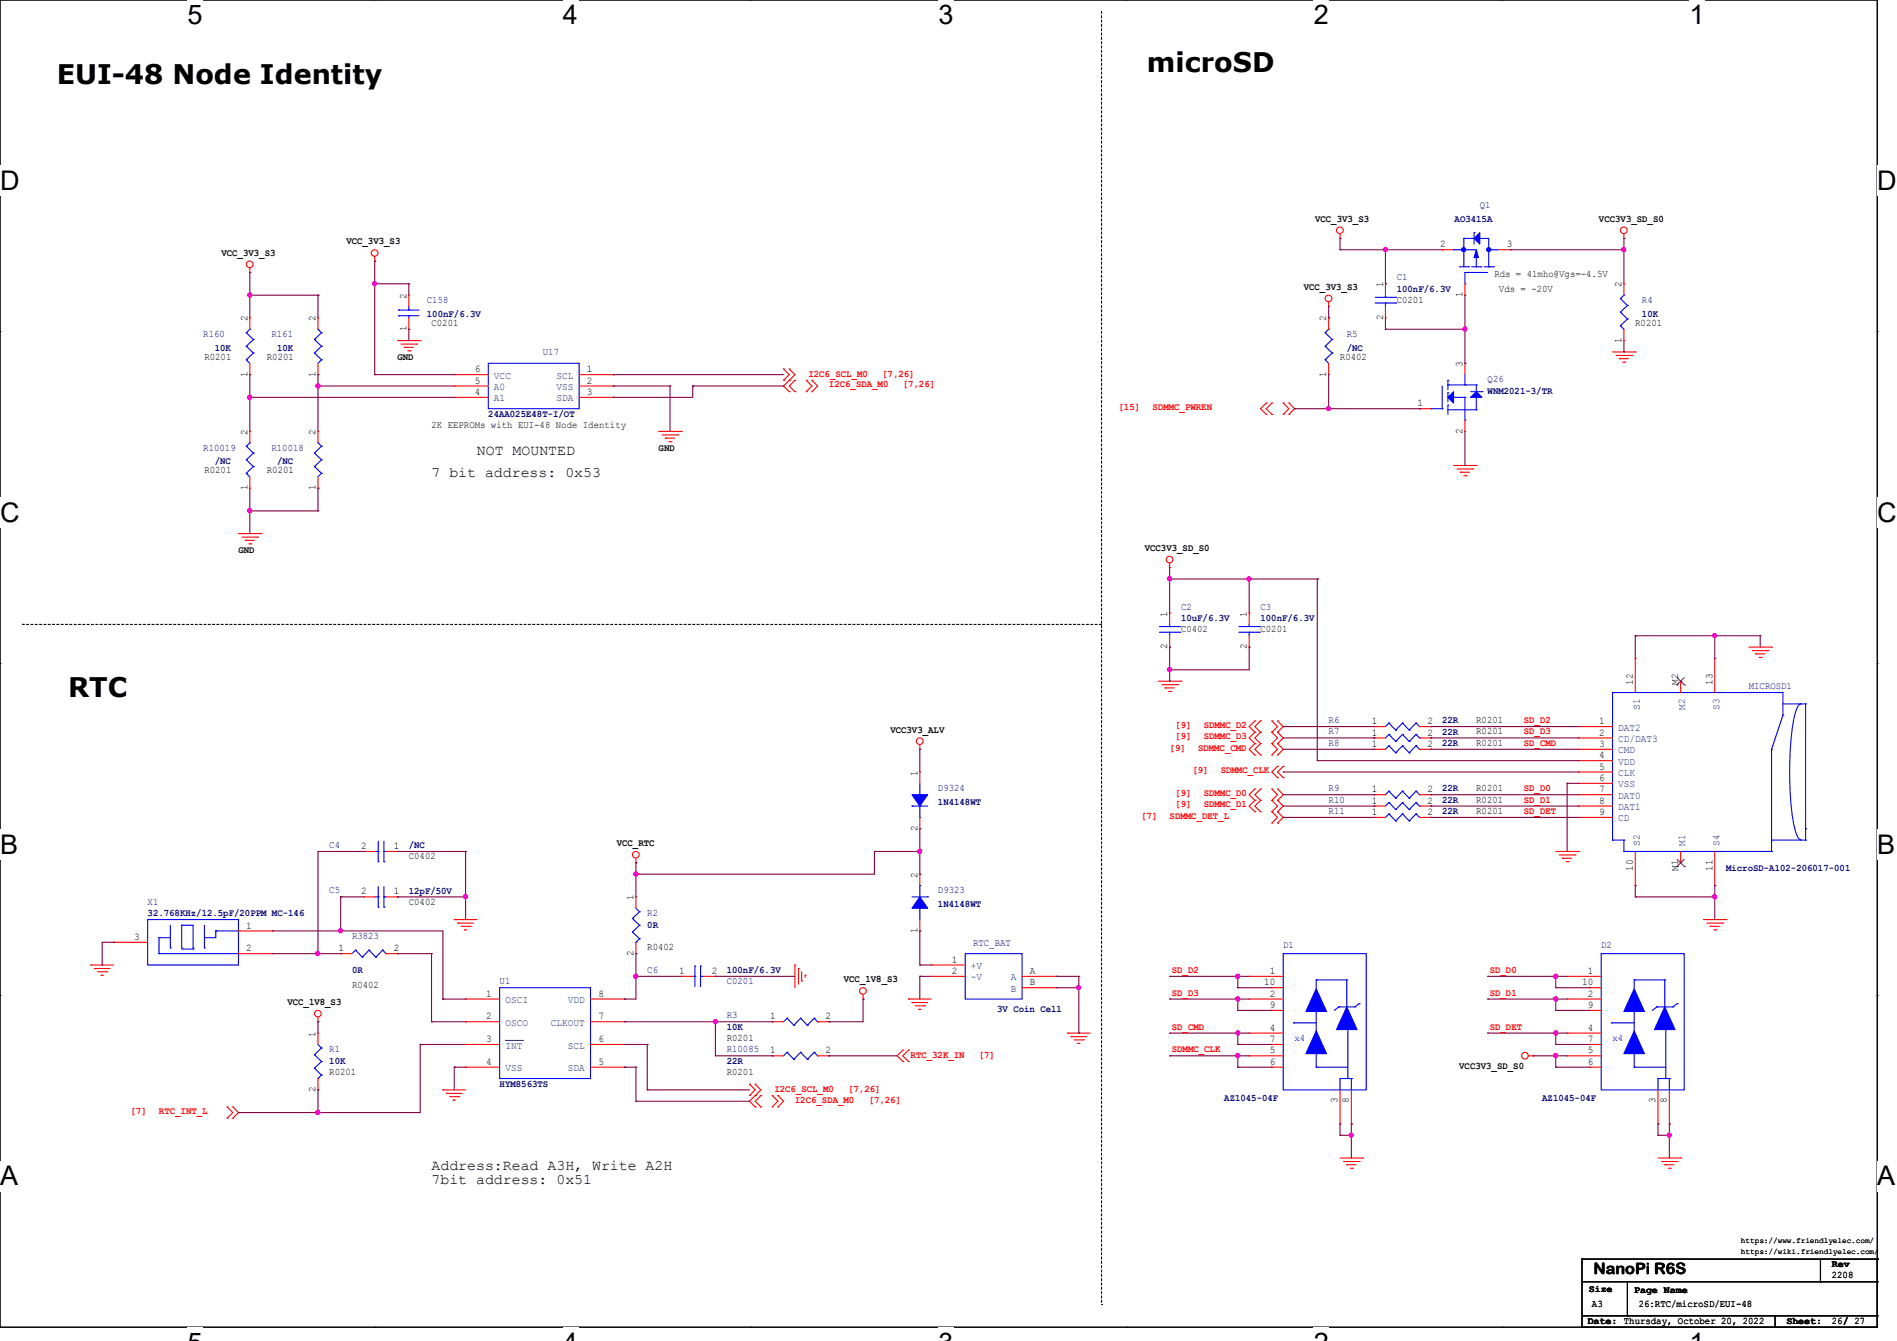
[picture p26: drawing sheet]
<svg xmlns="http://www.w3.org/2000/svg" width="297mm" height="210mm" viewBox="0 0 297 210" stroke-linecap="round" stroke-linejoin="round" font-family="sans-serif">
<defs><g id="words">
<g font-size="4.2">
<text x="29.4" y="3.8">5</text>
<text x="88.1" y="3.8">4</text>
<text x="146.9" y="3.8">3</text>
<text x="205.7" y="3.8">2</text>
<text x="264.5" y="3.8">1</text>
<text x="179.6" y="11.3">microSD</text>
<text x="8.9" y="13.1">EUI-48 Node Identity</text>
<text x="0" y="29.8">D</text>
<text x="293.9" y="29.8">D</text>
<text x="0" y="81.7">C</text>
<text x="293.9" y="81.7">C</text>
<text x="10.7" y="109.1">RTC</text>
<text x="0" y="133.7">B</text>
<text x="293.9" y="133.7">B</text>
<text x="0" y="185.6">A</text>
<text x="293.9" y="185.6">A</text>
</g>
<text font-size="2.5" x="249.5" y="199.5">NanoPi R6S</text>
<g font-size="2.3">
<text x="74.7" y="71.2">NOT MOUNTED</text>
<text x="67.6" y="74.8">7 bit address: 0x53</text>
<text x="67.6" y="183.2">Address:Read A3H, Write A2H</text>
<text x="67.6" y="185.5">7bit address: 0x51</text>
</g>
<g font-size="1.6">
<text x="205.9" y="34.7">VCC_3V3_S3</text>
<text x="250.4" y="34.7">VCC3V3_SD_S0</text>
<text x="34.7" y="40">VCC_3V3_S3</text>
<text x="54.2" y="38.3">VCC_3V3_S3</text>
<text x="225.5" y="38.7">2</text>
<text x="235.9" y="38.7">3</text>
<text x="63.6" y="46.8" transform="rotate(-90 63.6 46.8)">2</text>
<text x="204.1" y="45.4">VCC_3V3_S3</text>
<text x="216.5" y="45" transform="rotate(-90 216.5 45)">1</text>
<text x="218.7" y="47.5">C0201</text>
<text x="229" y="46.6" transform="rotate(-90 229 46.6)">1</text>
<text x="234" y="43.3">Rds = 41mho@Vgs=-4.5V</text>
<text x="234.7" y="45.7">Vds = -20V</text>
<text x="253.9" y="45" transform="rotate(-90 253.9 45)">2</text>
<text x="38.7" y="50.3" transform="rotate(-90 38.7 50.3)">2</text>
<text x="49.4" y="50.3" transform="rotate(-90 49.4 50.3)">2</text>
<text x="63.6" y="51.9" transform="rotate(-90 63.6 51.9)">1</text>
<text x="67.6" y="51">C0201</text>
<text x="207.6" y="50.3" transform="rotate(-90 207.6 50.3)">2</text>
<text x="216.5" y="50.1" transform="rotate(-90 216.5 50.1)">2</text>
<text x="253.9" y="53.7" transform="rotate(-90 253.9 53.7)">1</text>
<text x="256" y="51">R0201</text>
<text x="32" y="56.3">R0201</text>
<text x="38.7" y="59" transform="rotate(-90 38.7 59)">1</text>
<text x="41.8" y="56.3">R0201</text>
<text x="49.4" y="59" transform="rotate(-90 49.4 59)">1</text>
<text x="62.2" y="56.4">GND</text>
<text x="74.3" y="58.3">6</text>
<text x="91.9" y="58.3">1</text>
<text x="207.6" y="59" transform="rotate(-90 207.6 59)">1</text>
<text x="209.8" y="56.3">R0402</text>
<text x="229" y="57.4" transform="rotate(-90 229 57.4)">3</text>
<text x="74.3" y="61.8">4</text>
<text x="74.3" y="60.1">5</text>
<text x="91.9" y="60.1">2</text>
<text x="91.9" y="61.8">3</text>
<text x="221.9" y="63.6">1</text>
<text x="38.7" y="68.1" transform="rotate(-90 38.7 68.1)">2</text>
<text x="49.4" y="68.1" transform="rotate(-90 49.4 68.1)">2</text>
<text x="67.6" y="67">2K EEPROMs with EUI-48 Node Identity</text>
<text x="103.1" y="70.6">GND</text>
<text x="229" y="67.9" transform="rotate(-90 229 67.9)">2</text>
<text x="32" y="74.1">R0201</text>
<text x="38.7" y="76.8" transform="rotate(-90 38.7 76.8)">1</text>
<text x="41.8" y="74.1">R0201</text>
<text x="49.4" y="76.8" transform="rotate(-90 49.4 76.8)">1</text>
<text x="37.3" y="86.6">GND</text>
<text x="179.2" y="86.3">VCC3V3_SD_S0</text>
<text x="182.8" y="101.7" transform="rotate(-90 182.8 101.7)">2</text>
<text x="182.8" y="96.6" transform="rotate(-90 182.8 96.6)">1</text>
<text x="184.9" y="99">C0402</text>
<text x="195.2" y="101.7" transform="rotate(-90 195.2 101.7)">2</text>
<text x="195.2" y="96.6" transform="rotate(-90 195.2 96.6)">1</text>
<text x="197.4" y="99">C0201</text>
<text x="255.7" y="107.2" transform="rotate(-90 255.7 107.2)">12</text>
<text x="262.8" y="107.2" transform="rotate(-90 262.8 107.2)">M2</text>
<text x="268.1" y="107.2" transform="rotate(-90 268.1 107.2)">13</text>
<text x="214.8" y="113.4">1</text>
<text x="223.5" y="113.4">2</text>
<text x="231.1" y="113.2">R0201</text>
<text x="250.4" y="113.4">1</text>
<text x="139.4" y="114.7">VCC3V3_ALV</text>
<text x="214.8" y="117">1</text>
<text x="214.8" y="115.2">1</text>
<text x="223.5" y="117">2</text>
<text x="223.5" y="115.2">2</text>
<text x="231.1" y="116.8">R0201</text>
<text x="231.1" y="115">R0201</text>
<text x="250.4" y="115.2">2</text>
<text x="250.4" y="117">3</text>
<text x="250.4" y="118.7">4</text>
<text x="143.6" y="121.5" transform="rotate(-90 143.6 121.5)">1</text>
<text x="214.8" y="124.1">1</text>
<text x="214.8" y="125.9">1</text>
<text x="223.5" y="124.1">2</text>
<text x="223.5" y="125.9">2</text>
<text x="231.1" y="123.9">R0201</text>
<text x="231.1" y="125.7">R0201</text>
<text x="250.4" y="120.5">5</text>
<text x="250.4" y="122.3">6</text>
<text x="250.4" y="124.1">7</text>
<text x="250.4" y="125.9">8</text>
<text x="143.6" y="130.1" transform="rotate(-90 143.6 130.1)">2</text>
<text x="214.8" y="127.6">1</text>
<text x="223.5" y="127.6">2</text>
<text x="231.1" y="127.5">R0201</text>
<text x="250.4" y="127.6">9</text>
<text x="56.6" y="133">2</text>
<text x="61.7" y="133">1</text>
<text x="64" y="134.6">C0402</text>
<text x="96.6" y="132.5">VCC_RTC</text>
<text x="143.6" y="137.5" transform="rotate(-90 143.6 137.5)">2</text>
<text x="255.7" y="136.4" transform="rotate(-90 255.7 136.4)">10</text>
<text x="262.8" y="136.4" transform="rotate(-90 262.8 136.4)">M1</text>
<text x="268.1" y="136.4" transform="rotate(-90 268.1 136.4)">11</text>
<text x="56.6" y="140.1">2</text>
<text x="61.7" y="140.1">1</text>
<text x="64" y="141.7">C0402</text>
<text x="99.2" y="141" transform="rotate(-90 99.2 141)">1</text>
<text x="21" y="147.2">3</text>
<text x="38.6" y="145.4">1</text>
<text x="38.6" y="149">2</text>
<text x="53" y="149">1</text>
<text x="61.7" y="149">2</text>
<text x="99.2" y="149.7" transform="rotate(-90 99.2 149.7)">2</text>
<text x="101.3" y="148.8">R0402</text>
<text x="143.6" y="146.1" transform="rotate(-90 143.6 146.1)">1</text>
<text x="55.1" y="154.7">R0402</text>
<text x="106.3" y="152.5">1</text>
<text x="111.5" y="152.5">2</text>
<text x="132.1" y="153.8">VCC_1V8_S3</text>
<text x="149" y="152.5">2</text>
<text x="149" y="150.8">1</text>
<text x="161.2" y="152.5">A</text>
<text x="161.2" y="154.3">B</text>
<text x="197.9" y="154.3">10</text>
<text x="198.8" y="152.5">1</text>
<text x="247.7" y="154.3">10</text>
<text x="248.6" y="152.5">1</text>
<text x="45" y="157.4">VCC_1V8_S3</text>
<text x="76.1" y="156.1">1</text>
<text x="76.1" y="159.6">2</text>
<text x="93.7" y="159.6">7</text>
<text x="93.7" y="156.1">8</text>
<text x="120.6" y="159.6">1</text>
<text x="129.2" y="159.6">2</text>
<text x="198.8" y="156.1">2</text>
<text x="198.8" y="161.4">4</text>
<text x="198.8" y="157.9">9</text>
<text x="248.6" y="156.1">2</text>
<text x="248.6" y="161.4">4</text>
<text x="248.6" y="157.9">9</text>
<text x="49.4" y="162.3" transform="rotate(-90 49.4 162.3)">1</text>
<text x="76.1" y="163.2">3</text>
<text x="76.1" y="166.8">4</text>
<text x="93.7" y="166.8">5</text>
<text x="93.7" y="163.2">6</text>
<text x="113.8" y="163">R0201</text>
<text x="120.6" y="165">1</text>
<text x="129.2" y="165">2</text>
<text x="198.8" y="165">5</text>
<text x="198.8" y="166.8">6</text>
<text x="198.8" y="163.2">7</text>
<text x="228.5" y="167.3">VCC3V3_SD_S0</text>
<text x="248.6" y="165">5</text>
<text x="248.6" y="166.8">6</text>
<text x="248.6" y="163.2">7</text>
<text x="49.4" y="171" transform="rotate(-90 49.4 171)">2</text>
<text x="51.6" y="168.4">R0201</text>
<text x="113.8" y="168.4">R0201</text>
<text x="209.4" y="172.8" transform="rotate(-90 209.4 172.8)">3</text>
<text x="211.2" y="172.8" transform="rotate(-90 211.2 172.8)">8</text>
<text x="259.2" y="172.8" transform="rotate(-90 259.2 172.8)">3</text>
<text x="261" y="172.8" transform="rotate(-90 261 172.8)">8</text>
<text x="248.8" y="202.4">Size</text>
<text x="255.9" y="202.5">Page Name</text>
<text x="286.8" y="200.2">2208</text>
<text x="286.8" y="198.5">Rev</text>
<text x="248.6" y="207.3">Date: Thursday, October 20, 2022</text>
<text x="249.3" y="204.6">A3</text>
<text x="256.6" y="204.6">26:RTC/microSD/EUI-48</text>
<text x="279.7" y="207.3">Sheet:</text>
<text x="286.8" y="207.3">26/ 27</text>
</g>
<g font-size="1.6" fill="#000080">
<text x="227.7" y="34.7">AO3415A</text>
<text x="231.7" y="32.5">Q1</text>
<text x="66.8" y="47.5">C158</text>
<text x="218.7" y="43.9">C1</text>
<text x="218.7" y="45.7">100nF/6.3V</text>
<text x="257.1" y="47.5">R4</text>
<text x="31.8" y="52.8">R160</text>
<text x="42.5" y="52.8">R161</text>
<text x="66.8" y="49.6">100nF/6.3V</text>
<text x="210.9" y="52.8">R5</text>
<text x="257.1" y="49.6">10K</text>
<text x="33.6" y="54.9">10K</text>
<text x="43.4" y="54.9">10K</text>
<text x="85" y="55.6">U17</text>
<text x="210.9" y="54.9">/NC</text>
<text x="232.9" y="59.9">Q26</text>
<text x="76.5" y="65.3">24AA025E48T-I/OT</text>
<text x="232.9" y="61.7">WNM2021-3/TR</text>
<text x="31.8" y="70.6">R10019</text>
<text x="42.5" y="70.6">R10018</text>
<text x="33.6" y="72.7">/NC</text>
<text x="43.4" y="72.7">/NC</text>
<text x="184.9" y="95.5">C2</text>
<text x="197.4" y="95.5">C3</text>
<text x="184.9" y="97.3">10uF/6.3V</text>
<text x="197.4" y="97.3">100nF/6.3V</text>
<text x="273.8" y="107.9">MICROSD1</text>
<text x="208" y="113.2">R6</text>
<text x="225.8" y="113.3">22R</text>
<text x="208" y="116.8">R8</text>
<text x="208" y="115">R7</text>
<text x="225.8" y="116.8">22R</text>
<text x="225.8" y="115.1">22R</text>
<text x="146.9" y="123.9">D9324</text>
<text x="208" y="123.9">R9</text>
<text x="208" y="125.7">R10</text>
<text x="225.8" y="123.9">22R</text>
<text x="225.8" y="125.7">22R</text>
<text x="146.9" y="126.1">1N4148WT</text>
<text x="208" y="127.5">R11</text>
<text x="225.8" y="127.5">22R</text>
<text x="51.6" y="132.8">C4</text>
<text x="64" y="132.8">/NC</text>
<text x="270.2" y="136.4">MicroSD-A102-206017-001</text>
<text x="23.1" y="141.7">X1</text>
<text x="23.1" y="143.5">32.768KHz/12.5pF/20PPM MC-146</text>
<text x="51.6" y="139.9">C5</text>
<text x="64" y="140">12pF/50V</text>
<text x="101.3" y="143.5">R2</text>
<text x="146.9" y="139.9">D9323</text>
<text x="146.9" y="142.1">1N4148WT</text>
<text x="55.1" y="147">R3823</text>
<text x="101.3" y="145.3">0R</text>
<text x="152.4" y="148.1">RTC_BAT</text>
<text x="200.9" y="148.5">D1</text>
<text x="250.7" y="148.5">D2</text>
<text x="55.1" y="152.4">0R</text>
<text x="78.2" y="154.1">U1</text>
<text x="101.3" y="152.4">C6</text>
<text x="113.8" y="152.4">100nF/6.3V</text>
<text x="113.8" y="154.1">C0201</text>
<text x="113.8" y="159.5">R3</text>
<text x="113.8" y="161.3">10K</text>
<text x="156.1" y="158.5">3V Coin Cell</text>
<text x="51.6" y="164.8">R1</text>
<text x="51.6" y="166.6">10K</text>
<text x="113.8" y="164.8">R10085</text>
<text x="113.8" y="166.6">22R</text>
<text x="78.2" y="170.2">HYM8563TS</text>
<text x="191.7" y="172.5">AZ1045-04F</text>
<text x="241.5" y="172.5">AZ1045-04F</text>
</g>
<g font-size="1.6" fill="#004080">
<text x="77.3" y="59.3">VCC</text>
<text x="87.1" y="59.3">SCL</text>
<text x="77.3" y="62.9">A1</text>
<text x="77.3" y="61.1">A0</text>
<text x="87.1" y="61.1">VSS</text>
<text x="87.1" y="62.9">SDA</text>
<text x="256.8" y="111.1" transform="rotate(-90 256.8 111.1)">S1</text>
<text x="263.9" y="111.1" transform="rotate(-90 263.9 111.1)">M2</text>
<text x="269.2" y="111.1" transform="rotate(-90 269.2 111.1)">S3</text>
<text x="253.4" y="114.4">DAT2</text>
<text x="253.4" y="116.2">CD/DAT3</text>
<text x="253.4" y="118">CMD</text>
<text x="253.4" y="119.8">VDD</text>
<text x="253.4" y="121.5">CLK</text>
<text x="253.4" y="123.3">VSS</text>
<text x="253.4" y="125.1">DAT0</text>
<text x="253.4" y="126.9">DAT1</text>
<text x="253.4" y="128.7">CD</text>
<text x="256.8" y="132.5" transform="rotate(-90 256.8 132.5)">S2</text>
<text x="263.9" y="132.5" transform="rotate(-90 263.9 132.5)">M1</text>
<text x="269.2" y="132.5" transform="rotate(-90 269.2 132.5)">S4</text>
<text x="152" y="153.5">-V</text>
<text x="152" y="151.8">+V</text>
<text x="158.2" y="153.5">A</text>
<text x="158.2" y="155.3">B</text>
<text x="79.1" y="157.1">OSCI</text>
<text x="79.1" y="160.7">OSCO</text>
<text x="86.2" y="160.7">CLKOUT</text>
<text x="88.9" y="157.1">VDD</text>
<text x="79.1" y="164.2">INT</text>
<text x="79.1" y="167.8">VSS</text>
<text x="88.9" y="167.8">SDA</text>
<text x="88.9" y="164.2">SCL</text>
</g>
<g font-size="1.6" fill="#f00">
<text x="126.6" y="59.1">I2C6_SCL_M0</text>
<text x="138.1" y="59.1">[7,26]</text>
<text x="129.8" y="60.7">I2C6_SDA_M0</text>
<text x="141.3" y="60.7">[7,26]</text>
<text x="175.1" y="64.2">[15]</text>
<text x="180.5" y="64.2">SDMMC_PWREN</text>
<text x="238.6" y="113.2">SD_D2</text>
<text x="183.1" y="117.6">[9]</text>
<text x="184" y="115.8">[9]</text>
<text x="184" y="114">[9]</text>
<text x="187.6" y="117.6">SDMMC_CMD</text>
<text x="188.5" y="115.8">SDMMC_D3</text>
<text x="188.5" y="114">SDMMC_D2</text>
<text x="238.6" y="115">SD_D3</text>
<text x="238.6" y="116.8">SD_CMD</text>
<text x="184" y="124.7">[9]</text>
<text x="186.7" y="121.1">[9]</text>
<text x="188.5" y="124.7">SDMMC_D0</text>
<text x="191.1" y="121.1">SDMMC_CLK</text>
<text x="238.6" y="123.9">SD_D0</text>
<text x="238.6" y="125.7">SD_D1</text>
<text x="178.7" y="128.2">[7]</text>
<text x="183.1" y="128.2">SDMMC_DET_L</text>
<text x="184" y="126.4">[9]</text>
<text x="188.5" y="126.4">SDMMC_D1</text>
<text x="238.6" y="127.5">SD_DET</text>
<text x="183.5" y="155.9">SD_D3</text>
<text x="183.5" y="152.4">SD_D2</text>
<text x="233.3" y="152.4">SD_D0</text>
<text x="233.3" y="155.9">SD_D1</text>
<text x="183.5" y="161.2">SD_CMD</text>
<text x="233.3" y="161.2">SD_DET</text>
<text x="142.6" y="165.7">RTC_32K_IN</text>
<text x="153.2" y="165.7">[7]</text>
<text x="183.5" y="164.8">SDMMC_CLK</text>
<text x="121.2" y="171.1">I2C6_SCL_M0</text>
<text x="124.5" y="172.7">I2C6_SDA_M0</text>
<text x="132.8" y="171.1">[7,26]</text>
<text x="136" y="172.7">[7,26]</text>
<text x="20.4" y="174.5">[7]</text>
<text x="24.9" y="174.5">RTC_INT_L</text>
</g>
<g font-size="1.6" fill="#00f">
<text x="202.7" y="163">x4</text>
<text x="252.5" y="163">x4</text>
</g>
<g font-size="1.2">
<text x="272.6" y="196.4">https://wiki.friendlyelec.com/</text>
<text x="272.6" y="194.6">https://www.friendlyelec.com/</text>
</g>
</g></defs>
<path d="M0 0h293.9v207.9h-293.9z" fill="none" stroke="#000" stroke-width=".17"/>
<g fill="#fff">
<path d="M29.4 0h2.3v4.7h-2.3z"/>
<path d="M29.4 207.9h2.3v2.1h-2.3z"/>
</g>
<path d="M58.8 0h.1M58.8 207.9h.1" fill="none" stroke="#000" stroke-width=".17"/>
<g fill="#fff">
<path d="M88.1 0h2.4v4.7h-2.4z"/>
<path d="M88.1 207.9h2.4v2.1h-2.4z"/>
</g>
<path d="M117.6 0h.1M117.6 207.9h.1" fill="none" stroke="#000" stroke-width=".17"/>
<g fill="#fff">
<path d="M146.9 0h2.4v4.7h-2.4z"/>
<path d="M146.9 207.9h2.4v2.1h-2.4z"/>
</g>
<path d="M176.3 0h.1M176.3 207.9h.1" fill="none" stroke="#000" stroke-width=".17"/>
<g fill="#fff">
<path d="M205.7 0h2.4v4.7h-2.4z"/>
<path d="M205.7 207.9h2.4v2.1h-2.4z"/>
</g>
<path d="M235.1 0h.1M235.1 207.9h.1" fill="none" stroke="#000" stroke-width=".17"/>
<g fill="#fff">
<path d="M264.5 0h2.4v4.7h-2.4z"/>
<path d="M264.5 207.9h2.4v2.1h-2.4z"/>
<path d="M0 26h3v4.7h-3z"/>
<path d="M293.9 26h3.1v4.7h-3.1z"/>
<path d="M0 77.9h3v4.7h-3z"/>
<path d="M293.9 77.9h3.1v4.7h-3.1z"/>
</g>
<path d="M0 51.9h.1M293.9 51.9h.1" fill="none" stroke="#000" stroke-width=".17"/>
<g fill="#fff">
<path d="M0 129.9h2.8v4.7h-2.8z"/>
<path d="M293.9 129.9h2.9v4.7h-2.9z"/>
</g>
<path d="M0 103.9h.1M293.9 103.9h.1" fill="none" stroke="#000" stroke-width=".17"/>
<g fill="#fff">
<path d="M0 181.8h2.8v4.8h-2.8z"/>
<path d="M293.8 181.8h3v4.8h-3z"/>
</g>
<g fill="none" stroke="#000" stroke-width=".17">
<path d="M0 155.9h.1M293.9 155.9h.1M247.7 197.2h.1M247.7 197.2v10.7M247.7 197.2h46.2M285 197.2v3.5M293.9 197.2h.1M293.9 197.2v10.7h-46.2M247.7 207.9h.1M247.7 200.7h46.2M247.7 206.1h46.2M254.8 206.1h.1"/>
<path d="M254.8 200.7v5.4M258.4 206.1h.1M277.9 207.9h.1M277.9 206.1v1.8M285 200.7h.1M293.9 200.7h.1M293.9 206.1h.1"/>
</g>
<path d="M172.5 1.8v202.5M3.6 97.8h.1M172.5 97.8h-168.9M172.5 204.3h.1" fill="none" stroke="#000" stroke-width=".17" stroke-dasharray=".3 .3"/>
<g fill="none" stroke="#f00" stroke-width=".17">
<path d="M209.8 37.3h.1M209.8 36.6v.7M225.8 39.1h.1M225.8 39.1h1.8M234.7 39.1h1.8M236.5 39.1h.1M254.3 37.3h.1M254.3 36.6v.7M39.1 42.7h.1M39.1 58.7h.1M39.1 49.8h.1M39.1 42v.7"/>
<path d="M39.1 49.8v1.8M39.1 56.9v1.8M49.8 58.7h.1M49.8 49.8h.1M49.8 49.8v1.8M49.8 56.9v1.8M58.7 40.9h.1M58.7 40.2v.7M62.2 53.3h3.6M62.8 53.9h2.4M63.3 54.4h.1M63.3 54.4h1.4"/>
<path d="M63.8 54.9h.4M64 51.6h.1M64 46.2h.1M64 46.2v1.8M64 49.8v1.8M64.2 54.9h.1M65.2 53.9h.1M65.8 53.3h.1M71.1 58.7h.1M71.1 58.7h5.4M90.7 58.7h5.3M96 58.7h.1"/>
<path d="M122.7 59.6h.1M122.7 57.8h.1M122.7 57.8l.9 .9-.9 .9M123.6 59.6h.1M123.6 57.8h.1M123.6 57.8l.9 .9-1.8 1.8 .9 .8M124.5 59.6h.1M124.5 59.6l-.9 .9 .9 .8M126.2 59.6h.1M126.2 59.6l.9 .9-.9 .8M127.1 59.6h.1M127.1 59.6l.9 .9-.9 .8"/>
<path d="M208 48h.1M208 58.7h.1M208 49.8h.1M208 47.3v.7M208 49.8v1.8M208 56.9v1.8M216.9 44.4h.1M216.9 49.8h.1M216.9 44.4v1.8M216.9 48v1.8M229.4 56.9h.1M229.4 46.2h.1"/>
<path d="M229.4 44.4v1.8M229.4 56.9v1.8M252.5 55.1h3.5M253 55.7h2.5M253.5 56.2h.1M253.5 56.2h1.5M254.1 56.7h.3M254.3 53.3h.1M254.3 44.4h.1M254.3 44.4v1.8M254.3 51.6v1.7M254.4 56.7h.1"/>
<path d="M255.5 55.7h.1M256 55.1h.1M39.1 76.5h.1M39.1 67.6h.1M39.1 67.6v1.7M39.1 74.7v1.8M49.8 76.5h.1M49.8 67.6h.1M49.8 67.6v1.7M49.8 74.7v1.8M71.1 62.2h.1M71.1 60.5h.1"/>
<path d="M71.1 60.5h5.4M71.1 62.2h5.4M90.7 60.5h5.3M90.7 62.2h5.3M96 60.5h.1M96 62.2h.1M103.1 67.6h3.6M103.7 68.1h2.4M104.2 68.6h.1M104.2 68.6h1.4M104.7 69.2h.4M105.1 69.2h.1"/>
<path d="M106.1 68.1h.1M106.7 67.6h.1M123.6 61.3h.1M124.5 61.3h.1M126.2 61.3h.1M127.1 61.3h.1M198.2 64.9h.1M198.2 63.1h.1M198.2 63.1l-.8 .9 .8 .9M199.1 64.9h.1M199.1 63.1h.1M199.1 63.1l-.9 .9 .9 .9"/>
<path d="M200.9 64.9h.1M200.9 63.1h.1M200.9 63.1l.9 .9-.9 .9M201.8 63.1h.1M201.8 64.9h.1M201.8 63.1l.9 .9-.9 .9M222.2 64h.1M222.2 64h1.8M227.6 72.9h3.5M228.1 73.4h2.5M228.6 74h.1M228.6 74h1.5"/>
<path d="M229.2 74.5h.3M229.4 67.6h.1M229.4 65.8v1.8M229.5 74.5h.1M230.6 73.4h.1M231.1 72.9h.1M37.3 83.6h3.6M37.9 84.1h2.4M38.4 84.6h.1M38.4 84.6h1.4M38.9 85.2h.4M39.3 85.2h.1"/>
<path d="M40.3 84.1h.1M40.9 83.6h.1M183.1 88.9h.1M183.1 96h.1M183.1 88.2v.7M183.1 96v1.8M183.1 99.6v1.7M195.6 96h.1M195.6 96v1.8M195.6 99.6v1.7M144 117.3h.1M144 116.6v.7"/>
<path d="M181.4 106.7h3.5M181.9 107.2h2.5M182.4 107.7h.1M182.4 107.7h1.5M183 108.3h.3M183.1 101.3h.1M183.3 108.3h.1M184.4 107.2h.1M184.9 106.7h.1M195.6 101.3h.1M196.5 118.2h.1M196.5 116.5h.1"/>
<path d="M196.5 114.7h.1M196.5 112.9h.1M196.5 116.5l-.9 .8 .9 .9M196.5 114.7l-.9 .9 .9 .9M196.5 112.9l-.9 .9 .9 .9M197.4 118.2h.1M197.4 116.5h.1M197.4 114.7h.1M197.4 112.9h.1M197.4 116.5l-.9 .8 .9 .9M197.4 112.9l-.9 .9 .9 .9M197.4 114.7l-.9 .9 .9 .9"/>
<path d="M199.1 118.2h.1M199.1 116.5h.1M199.1 114.7h.1M199.1 112.9h.1M199.1 116.5l.9 .8-.9 .9M199.1 112.9l.9 .9-.9 .9M199.1 114.7l.9 .9-.9 .9M200 116.5h.1M200 118.2h.1M200 114.7h.1M200 112.9h.1M200 116.5l.9 .8-.9 .9"/>
<path d="M200 114.7l.9 .9-.9 .9M200 112.9l.9 .9-.9 .9M215.1 113.8h.1M215.1 117.3h.1M215.1 115.6h.1M215.1 113.8h1.8M215.1 115.6h1.8M215.1 117.3h1.8M222.2 113.8h1.8M222.2 115.6h1.8M222.2 117.3h1.8M224 113.8h.1"/>
<path d="M224 117.3h.1M224 115.6h.1M247.1 113.8h.1M247.1 115.6h.1M247.1 117.3h.1M247.1 119.1h.1M247.1 113.8h5.4M247.1 115.6h5.4M247.1 117.3h5.4M247.1 119.1h5.4M256 103.1h.1M256 103.1v5.4"/>
<path d="M263.1 106.7h.1M263.1 106.7v1.8M268.5 103.1h.1M268.5 103.1v5.4M273.8 101.3h3.6M274.4 101.9h2.4M274.9 102.4h.1M274.9 102.4h1.4M275.4 103h.4M275.8 103h.1M276.8 101.9h.1M277.4 101.3h.1"/>
<path d="M56.9 133.3h.1M56.9 133.3h1.8M60.5 133.3h1.7M62.2 133.3h.1M99.6 135.1h.1M99.6 134.4v.7M144 120.9h.1M144 129.8h.1M144 136.9h.1M144 120.9v1.8M144 128v1.8M144 136.9v1.8"/>
<path d="M196.5 125.3h.1M196.5 123.6h.1M196.5 127.1h.1M196.5 123.6l-.9 .9 .9 .8M196.5 125.3l-.9 .9 .9 .9M197.4 125.3h.1M197.4 123.6h.1M197.4 127.1h.1M197.4 123.6l-.9 .9 .9 .8M197.4 125.3l-.9 .9 .9 .9M199.1 128.9h.1M199.1 127.1h.1"/>
<path d="M199.1 125.3h.1M199.1 123.6h.1M199.1 127.1l.9 .9-.9 .9M199.1 123.6l.9 .9-.9 .8M199.1 125.3l.9 .9-.9 .9M200 127.1h.1M200 128.9h.1M200 121.8h.1M200 120h.1M200 123.6h.1M200 125.3h.1M200 127.1l.9 .9-.9 .9"/>
<path d="M200 120l-.9 .9 .9 .9M200 123.6l.9 .9-.9 .8M200 125.3l.9 .9-.9 .9M200.9 121.8h.1M200.9 120h.1M200.9 120l-.9 .9 .9 .9M215.1 124.5h.1M215.1 128h.1M215.1 126.2h.1M215.1 124.5h1.8M215.1 128h1.8M215.1 126.2h1.8"/>
<path d="M222.2 124.5h1.8M222.2 128h1.8M222.2 126.2h1.8M224 124.5h.1M224 128h.1M224 126.2h.1M243.6 133.3h3.5M244.1 133.9h2.5M244.6 134.4h.1M244.6 134.4h1.5M245.2 135h.3M245.5 135h.1"/>
<path d="M246.6 133.9h.1M247.1 133.3h.1M247.1 120.9h.1M247.1 122.7h.1M247.1 124.5h.1M247.1 126.2h.1M247.1 128h.1M247.1 124.5h5.4M247.1 128h5.4M247.1 120.9h5.4M247.1 122.7h5.4M247.1 126.2h5.4"/>
<path d="M256 138.7h.1M256 133.3v5.4M263.1 135.1h.1M263.1 133.3v1.8M268.5 138.7h.1M268.5 133.3v5.4M14.2 151.1h.1M14.2 151.1h3.6M14.8 151.7h.1M14.8 151.7h2.4M15.3 152.2h1.4M15.8 152.7h.1"/>
<path d="M15.8 152.7h.4M16.7 152.2h.1M17.8 147.6h.1M17.8 147.6h5.3M37.3 145.8h5.4M37.3 149.4h5.4M42.7 145.8h.1M42.7 149.4h.1M49.8 159.3v.7M53.3 149.4h.1M53.3 149.4h1.8M56.9 140.5h.1"/>
<path d="M56.9 140.5h1.8M60.5 149.4h1.7M60.5 140.5h1.7M62.2 149.4h.1M62.2 140.5h.1M71.1 144h.1M71.1 144h3.6M71.7 144.6h.1M71.7 144.6h2.4M72.2 145.1h1.4M72.7 145.6h.1M72.7 145.6h.4"/>
<path d="M72.9 156.5h.1M72.9 156.5h5.3M73.6 145.1h.1M92.5 156.5h5.3M97.8 156.5h.1M99.6 140.5h.1M99.6 149.4h.1M99.6 140.5v1.7M99.6 147.6v1.8M106.7 152.9h.1M106.7 152.9h1.8M110.2 152.9h1.8"/>
<path d="M112 152.9h.1M124.5 151.1h.1M124.5 151.1v3.6M125 151.7h.1M125 151.7v2.4M125.5 153.6h.1M125.5 152.2v1.4M126.1 152.7h.1M126.1 152.7v.4M135.1 156.5h.1M135.1 155.7v.8M142.2 156.5h.1"/>
<path d="M142.2 156.5h3.6M142.8 157h.1M142.8 157h2.4M143.3 157.5h1.4M143.8 158.1h.1M143.8 158.1h.4M144 145.8h.1M144 144v1.8M144.7 157.5h.1M145.8 152.9h.1M145.8 151.1h.1M145.8 151.1h5.3"/>
<path d="M145.8 152.9h5.3M160 152.9h5.4M160 154.7h5.4M165.4 152.9h.1M165.4 154.7h.1M195.6 152.9h.1M195.6 156.5h.1M195.6 156.5h5.3M195.6 152.9h5.3M199.1 158.2h.1M199.1 154.7h.1M199.1 158.2h1.8"/>
<path d="M199.1 154.7h1.8M245.4 152.9h.1M245.4 156.5h.1M245.4 156.5h5.3M245.4 152.9h5.3M248.9 158.2h.1M248.9 154.7h.1M248.9 158.2h1.8M248.9 154.7h1.8M266.7 144h3.6M267.3 144.6h2.4M267.8 145.1h.1"/>
<path d="M267.8 145.1h1.4M268.3 145.6h.3M268.6 145.6h.1M269.7 144.6h.1M270.3 144h.1M35.6 175.1h.1M35.6 173.4h.1M35.6 173.4l.8 .8-.8 .9M36.4 173.4h.1M36.4 175.1h.1M36.4 173.4l.9 .8-.9 .9M49.8 160h.1"/>
<path d="M49.8 161.8h.1M49.8 170.7h.1M49.8 161.8v1.8M49.8 168.9v1.8M69.3 170.7h.1M69.3 170.7h3.6M69.9 171.2h.1M69.9 171.2h2.4M70.4 171.7h1.4M71 172.3h.1M71 172.3h.3M71.8 171.7h.1"/>
<path d="M72.9 160h.1M72.9 163.6h.1M72.9 167.1h.1M72.9 167.1h5.3M72.9 163.6h5.3M72.9 160h5.3M92.5 167.1h5.3M92.5 163.6h5.3M92.5 160h5.3M97.8 167.1h.1M97.8 163.6h.1M97.8 160h.1"/>
<path d="M117.3 171.6h.1M117.3 169.8h.1M117.3 169.8l.9 .9-.9 .9M118.2 171.6h.1M118.2 169.8h.1M118.2 173.4h.1M118.2 169.8l.9 .9-1.8 1.8 .9 .9M119.1 171.6h.1M119.1 173.4h.1M119.1 171.6l-.9 .9 .9 .9M120.9 171.6h.1M120.9 173.4h.1"/>
<path d="M120.9 160h.1M120.9 165.4h.1M120.9 165.4h1.8M120.9 171.6l.9 .9-.9 .9M120.9 160h1.8M121.8 171.6h.1M121.8 173.4h.1M121.8 171.6l.9 .9-.9 .9M128 165.4h1.8M128 160h1.8M129.8 160h.1M129.8 165.4h.1"/>
<path d="M141.4 164.5h.1M141.4 166.2h.1M141.4 164.5l-.9 .9 .9 .8M142.2 166.2h.1M142.2 164.5h.1M142.2 164.5l-.8 .9 .8 .8M167.1 161.8h.1M167.1 161.8h3.6M167.7 162.3h.1M167.7 162.3h2.4M168.2 162.9h1.4M168.7 163.4h.1"/>
<path d="M168.7 163.4h.4M169.6 162.9h.1M195.6 161.8h.1M195.6 165.4h.1M195.6 161.8h5.3M195.6 165.4h5.3M199.1 167.1h.1M199.1 163.6h.1M199.1 167.1h1.8M199.1 163.6h1.8M209.8 176h.1M209.8 170.7v5.3"/>
<path d="M211.6 176h.1M211.6 170.7v5.3M239.3 165.4h.7M240 165.4h.1M245.4 161.8h.1M245.4 165.4h.1M245.4 161.8h5.3M245.4 165.4h5.3M248.9 167.1h.1M248.9 163.6h.1M248.9 167.1h1.8M248.9 163.6h1.8"/>
<path d="M259.6 176h.1M259.6 170.7v5.3M261.4 176h.1M261.4 170.7v5.3M209.8 181.4h3.6M210.4 181.9h2.4M210.9 182.4h.1M210.9 182.4h1.4M211.4 183h.4M211.8 183h.1M212.8 181.9h.1M213.4 181.4h.1"/>
<path d="M259.6 181.4h3.5M260.1 181.9h2.5M260.6 182.4h.1M260.6 182.4h1.5M261.2 183h.3M261.5 183h.1M262.6 181.9h.1M263.1 181.4h.1"/>
<circle cx="58.7" cy="39.6" r=".52"/>
<circle cx="209.8" cy="36.1" r=".52"/>
<circle cx="254.2" cy="36.1" r=".52"/>
<circle cx="39.1" cy="41.4" r=".52"/>
<circle cx="208" cy="46.7" r=".52"/>
<circle cx="183.1" cy="87.6" r=".52"/>
<circle cx="144" cy="116.1" r=".52"/>
<circle cx="99.6" cy="133.9" r=".52"/>
<circle cx="49.8" cy="158.7" r=".52"/>
<circle cx="135.1" cy="155.2" r=".52"/>
<circle cx="238.7" cy="165.3" r=".52"/>
</g>
<g fill="none" stroke="#00f" stroke-width=".17">
<path d="M227.6 39.1h.1M227.6 39.1h3.5M229.2 37.3h.1M229.2 37.3v4.5M229.2 37.3h1.6M230.8 36.4h.1M230.8 36.4v1.8M231.7 37.3h.1M231.7 37.3h1.4v4.5M233.1 39.1h.1M233.1 39.1h1.6M38.6 56.3h.1"/>
<path d="M38.6 54.2h.1M38.6 52.1h.1M38.6 56.3l.5 .6M38.6 54.2l1.1 1.1M38.6 52.1l1.1 1.1M39.1 51.6h.1M39.1 51.6l-.5 .5M39.7 55.3h.1M39.7 53.2h.1M39.7 55.3l-1.1 1M39.7 53.2l-1.1 1M49.2 55.3h.1"/>
<path d="M49.2 53.2h.1M49.2 55.3l1.1 1M49.2 53.2l1.1 1M49.8 51.6h.1M49.8 51.6l.5 .5M50.3 56.3h.1M50.3 54.2h.1M50.3 52.1h.1M50.3 56.3l-.5 .6M50.3 54.2l-1.1 1.1M50.3 52.1l-1.1 1.1M62.4 48.6h.1"/>
<path d="M62.4 49.4h.1M62.4 48.6h3.2M62.4 49.4h3.2M64 49.4h.1M64 48.6h.1M64 48v.6M64 49.4v.4M76.5 56.9h14.2v7.1h-14.2zM207.5 56.3h.1M207.5 54.2h.1M207.5 52.1h.1M207.5 56.3l.5 .6"/>
<path d="M207.5 54.2l1.1 1.1M207.5 52.1l1.1 1.1M208 51.6h.1M208 51.6l-.5 .5M208.6 55.3h.1M208.6 53.2h.1M208.6 55.3l-1.1 1M208.6 53.2l-1.1 1M215.3 47.5h3.2M215.3 46.6h3.2M216.9 46.6h.1M216.9 47.5h.1"/>
<path d="M216.9 46.2v.4M216.9 47.5v.5M218.5 47.5h.1M218.5 46.6h.1M226.7 59.6h.1M226.7 59.6v1.4M228.5 41.8h1.4M229.4 42.7h.1M229.4 44.4h.1M229.4 42.7v1.7M229.4 58.7v1.6M229.4 42.7h3.5"/>
<path d="M229.9 41.8h.1M230.4 41.8h1.5M231.1 41.8h.1M231.1 40v1.8M231.9 41.8h.1M232.4 41.8h1.4M233.1 41.8h.1M233.8 41.8h.1M253.7 51h.1M253.7 48.9h.1M253.7 46.8h.1M253.7 51l.6 .6"/>
<path d="M253.7 48.9l1.1 1.1M253.7 46.8l1.1 1M254.3 46.2h.1M254.3 46.2l-.6 .6M254.8 50h.1M254.8 47.8h.1M254.8 50l-1.1 1M254.8 47.8l-1.1 1.1M38.6 74.1h.1M38.6 72h.1M38.6 69.9h.1M38.6 74.1l.5 .6"/>
<path d="M38.6 72l1.1 1.1M38.6 69.9l1.1 1.1M39.1 69.3h.1M39.1 69.3l-.5 .6M39.7 73.1h.1M39.7 71h.1M39.7 73.1l-1.1 1M39.7 71l-1.1 1M49.2 73.1h.1M49.2 71h.1M49.2 73.1l1.1 1M49.2 71l1.1 1"/>
<path d="M49.8 69.3h.1M49.8 69.3l.5 .6M50.3 74.1h.1M50.3 72h.1M50.3 69.9h.1M50.3 74.1l-.5 .6M50.3 72l-1.1 1.1M50.3 69.9l-1.1 1.1M224 64h.1M224 64h1.8M225.8 64h.1M225.8 60.5v3.5"/>
<path d="M226.7 63.5h.1M226.7 61.5h.1M226.7 60.3h.1M226.7 61.5v1.4M226.7 63.5v1.4M226.7 64.2h4.4M226.7 60.3h4.4M227.6 62.2h1.8M229.4 60.3h.1M229.4 62.2h.1M229.4 65.8h.1M229.4 62.2v3.6"/>
<path d="M230.3 61.3h1.7M231.1 64.2h.1M231.1 62.2h.1M231.1 60.3h.1M231.1 60.3v1M231.1 62.2v2M232 61.3h.1M181.5 99h3.2M181.5 98.1h3.2M183.1 98.1h.1M183.1 99h.1M183.1 97.8v.3"/>
<path d="M183.1 99v.6M184.7 99h.1M184.7 98.1h.1M194 99h3.2M194 98.1h3.2M195.6 98.1h.1M195.6 99h.1M195.6 97.8v.3M195.6 99v.6M197.2 99h.1M197.2 98.1h.1M217.5 113.2h.1"/>
<path d="M217.5 116.8h.1M217.5 115h.1M217.5 113.2l-.6 .6M217.5 113.2l1 1.1M217.5 116.8l-.6 .5M217.5 116.8l1 1.1M217.5 115l-.6 .6M217.5 115l1 1.1M218.5 114.3h.1M218.5 117.9h.1M218.5 116.1h.1M219.6 113.2h.1"/>
<path d="M219.6 116.8h.1M219.6 115h.1M219.6 113.2l-1.1 1.1M219.6 113.2l1 1.1M219.6 116.8l-1.1 1.1M219.6 116.8l1 1.1M219.6 115l-1.1 1.1M219.6 115l1 1.1M220.6 114.3h.1M220.6 117.9h.1M220.6 116.1h.1M221.7 113.2h.1"/>
<path d="M221.7 116.8h.1M221.7 115h.1M221.7 113.2l-1.1 1.1M221.7 113.2l.5 .6M221.7 116.8l-1.1 1.1M221.7 116.8l.5 .5M221.7 115l-1.1 1.1M221.7 115l.5 .6M222.2 113.8h.1M222.2 117.3h.1M222.2 115.6h.1M252.5 108.5h.1"/>
<path d="M252.5 108.5v23.1M252.5 108.5h26.6v3.5M277.4 117.3h.1M277.4 117.3v16M279.1 112h.1M279.1 112l-1.7 5.3M279.1 110.2h3.6M282 110.2a2.04 2.04 0 0 0-1 1.8 50.3 50.3 0 0 0 0 17.8 1.96 1.96 0 0 0 1 1.7M282.7 110.2h.1M282.7 110.2v21.4M58.7 133.3h.5M59.2 135h.1"/>
<path d="M59.2 133.3h.1M59.2 131.7v3.3M59.2 138.9v3.2M60.1 133.3h.1M60.1 135h.1M60.1 133.3h.4M60.1 131.7v3.3M60.1 138.9v3.2M142.8 126.2h.1M142.8 126.2h2.4M144 124.5h.1M144 128h.1"/>
<path d="M144 138.7h.1M144 122.7v1.8M144 126.2v1.8M144 138.7v1.8M217.5 123.9h.1M217.5 127.5h.1M217.5 125.7h.1M217.5 123.9l-.6 .6M217.5 123.9l1 1.1M217.5 127.5l-.6 .5M217.5 127.5l1 1.1M217.5 125.7l-.6 .5"/>
<path d="M217.5 125.7l1 1.1M218.5 125h.1M218.5 128.6h.1M218.5 126.8h.1M219.6 123.9h.1M219.6 127.5h.1M219.6 125.7h.1M219.6 123.9l-1.1 1.1M219.6 123.9l1 1.1M219.6 127.5l-1.1 1.1M219.6 127.5l1 1.1M219.6 125.7l-1.1 1.1"/>
<path d="M219.6 125.7l1 1.1M220.6 125h.1M220.6 128.6h.1M220.6 126.8h.1M221.7 123.9h.1M221.7 127.5h.1M221.7 125.7h.1M221.7 123.9l-1.1 1.1M221.7 123.9l.5 .6M221.7 127.5l-1.1 1.1M221.7 127.5l.5 .5M221.7 125.7l-1.1 1.1"/>
<path d="M221.7 125.7l.5 .5M222.2 124.5h.1M222.2 128h.1M222.2 126.2h.1M252.5 131.6h.1M252.5 131.6h1.8M254.3 133.3h.1M254.3 131.6h.1M254.3 133.3h23.1M254.3 131.6v1.7M277.4 133.3h.1M277.4 131.6h.1"/>
<path d="M277.4 131.6h5.3M282.7 129.8h.1M282.7 131.6h.1M23.1 144h14.2v7.1h-14.2zM24.9 146.9h.1M24.9 149.4h.1M24.9 146.9h1.8M24.9 146.9v2.5M24.9 149.4h12.4M26.7 148.5h.1M26.7 144.9v3.6M28.4 144.9h.1"/>
<path d="M28.4 148.5h.1M28.4 144.9h1.8v3.6M28.4 144.9v3.6M28.4 148.6h1.8M30.2 148.5h.1M30.2 148.6h.1M32 148.5h.1M32 146.9h.1M32 144.9v3.6M33.8 145.8h.1M33.8 145.8h3.5M33.8 145.8v1.1h-1.8"/>
<path d="M37.3 149.4h.1M55.7 148.8h.1M55.7 148.8l-.6 .6M55.7 148.8l1 1.1M56.7 149.9h.1M57.8 148.8h.1M57.8 148.8l-1.1 1.1M57.8 148.8l1 1.1M58.7 140.5h.5M58.8 149.9h.1M59.2 142.1h.1M59.2 140.5h.1"/>
<path d="M59.9 148.8h.1M59.9 148.8l-1.1 1.1M59.9 148.8l.6 .6M60.1 140.5h.1M60.1 142.1h.1M60.1 140.5h.4M60.5 149.4h.1M78.2 154.7h14.3v14.2h-14.3zM99 143.8h.1M99 146h.1M99 143.8l1.1 1.1M99 146l1.1 1"/>
<path d="M99.6 147.6h.1M99.6 142.2l.5 .6M100.1 142.8h.1M100.1 144.9h.1M100.1 147h.1M100.1 142.8l-1.1 1M100.1 144.9l-1.1 1.1M100.1 147l-.5 .6M108.5 152.9h.3M108.8 152.9h.1M108.8 151.3h.1M108.8 151.3v3.2"/>
<path d="M109.7 151.3h.1M109.7 152.9h.1M109.7 152.9h.5M109.7 151.3v3.2M123.2 159.5h.1M123.2 159.5l-.5 .5M123.2 159.5l1.1 1.1M125.3 159.5h.1M125.3 159.5l-1 1.1M125.3 159.5l1.1 1.1M127.5 159.5h.1M127.5 159.5l-1.1 1.1"/>
<path d="M127.5 159.5l.5 .5M142.8 140.5h2.4M144 142.2h.1M144 142.2v1.8M145.2 140.5h.1M151.1 149.4h8.9v7.1h-8.9zM200.9 149.4h13v21.3h-13zM206.1 158.4h.1M206.1 153.5h.1M206.1 153.5h4.8M206.1 153.5v1.4M206.1 158.4v3.2"/>
<path d="M209.6 157.7h.1M209.6 157.7h2.5M209.6 157.7l-.7 .5M210.9 153.5h.1M210.9 157.7h.1M210.9 153.5v4.2M212.1 157.7h.1M212.8 157.2h.1M212.8 157.2l-.7 .5M250.7 149.4h13v21.3h-13zM255.9 158.4h.1M255.9 153.5h.1"/>
<path d="M255.9 153.5v1.4M255.9 158.4v3.2M255.9 153.5h4.7M259.4 157.7h.1M259.4 157.7h2.5M259.4 157.7l-.7 .5M260.6 153.5h.1M260.6 157.7h.1M260.6 153.5v4.2M261.9 157.7h.1M262.6 157.2h.1M262.6 157.2l-.7 .5"/>
<path d="M49.2 165.2h.1M49.2 167.3h.1M49.2 165.2l1.1 1M49.2 167.3l1.1 1.1M49.8 168.9h.1M49.8 163.6l.5 .5M50.3 164.1h.1M50.3 166.2h.1M50.3 168.4h.1M50.3 164.1l-1.1 1.1M50.3 166.2l-1.1 1.1M50.3 168.4l-.5 .5"/>
<path d="M123.2 164.8h.1M123.2 164.8l-.5 .6M123.2 164.8l1.1 1.1M124.3 160.6h.1M124.3 165.9h.1M125.3 164.8h.1M125.3 164.8l-1 1.1M125.3 164.8l1.1 1.1M126.4 160.6h.1M126.4 165.9h.1M127.5 164.8h.1M127.5 164.8l-1.1 1.1"/>
<path d="M127.5 164.8l.5 .6M128 160h.1M128 165.4h.1M202.5 160.2h.1M202.5 160.2h3.6M206.1 167.1h.1M206.1 165h.1M206.1 167.1h4.9M206.1 165v2.1M209.8 168.9h.1M209.8 168.9h1.8M209.8 168.9v1.8"/>
<path d="M211 168.9h.1M211 161.2v7.7M211.6 168.9h.1M211.6 168.9v1.8M252.3 160.2h.1M252.3 160.2h3.6M255.9 167.1h.1M255.9 165h.1M255.9 165v2.1M255.9 167.1h4.9M259.6 168.9h.1M259.6 168.9v1.8"/>
<path d="M259.6 168.9h1.8M260.8 168.9h.1M260.8 161.2v7.7M261.4 168.9h.1M261.4 168.9v1.8"/>
</g>
<g fill="#00f" stroke="#00f" stroke-width=".17">
<path d="M227.6 61.3v1.8l-.9-.9z"/>
<path d="M231.1 61.3l.9 .9h-1.7z"/>
<path d="M231.7 36.4v1.8l-.9-.9z"/>
<path d="M231.1 39.1l.4 1.2h-.7z"/>
<path d="M260.6 157.7l1.7 3.5h-3.3z" fill-rule="evenodd"/>
<path d="M255.9 154.9l1.6 3.5h-3.2z" fill-rule="evenodd"/>
<path d="M255.9 161.5l1.6 3.5h-3.2z" fill-rule="evenodd"/>
<path d="M210.9 157.7l1.6 3.5h-3.2z" fill-rule="evenodd"/>
<path d="M206.1 154.9l1.6 3.5h-3.2z" fill-rule="evenodd"/>
<path d="M206.1 161.5l1.6 3.5h-3.2z" fill-rule="evenodd"/>
<path d="M142.8 124.5h2.4l-1.2 1.7z" fill-rule="evenodd"/>
<path d="M144 140.5l1.2 1.7h-2.4z" fill-rule="evenodd"/>
<circle cx="233.1" cy="39.1" r=".33"/>
<circle cx="229.2" cy="39.1" r=".33"/>
</g>
<path d="M262.6 107.3h.1M262.6 106.1l1.1 1.2M263.7 106.1l-1.1 1.2M263.7 107.3h.1M262.6 135.7h.1M262.6 134.6l1.1 1.1M263.7 134.6l-1.1 1.1M263.7 135.7h.1" fill="none" stroke="#804000" stroke-width=".16"/>
<path d="M79.1 162.9h2.7M81.8 162.9h.1" fill="none" stroke="#004080" stroke-width=".16"/>
<g fill="none" stroke="#800040" stroke-width=".17">
<path d="M209.8 37.3h.1M209.8 39.1h.1M209.8 39.1h16M209.8 37.3v1.8M216.9 39.1h.1M216.9 39.1v5.3M236.5 39.1h17.8M254.3 37.3h.1M254.3 39.1h.1M254.3 37.3v7.1M39.1 58.7h.1M39.1 46.2h.1"/>
<path d="M39.1 42.7h.1M39.1 42.7v7.1M39.1 58.7v8.9M39.1 46.2h10.7M49.8 46.2h.1M49.8 58.7h.1M49.8 46.2v3.6M49.8 58.7v8.9M58.7 44.4h.1M58.7 40.9h.1M58.7 58.7h.1M58.7 40.9v17.8"/>
<path d="M58.7 58.7h12.4M58.7 44.4h5.3M64 51.6h.1M64 44.4h.1M64 44.4v1.8M64 51.6v1.7M96 58.7h.1M96 58.7h26.7M208 49.8h.1M208 48v1.8M208 58.7v5.3M216.9 44.4h.1"/>
<path d="M216.9 51.6h.1M216.9 49.8v1.8M216.9 51.6h12.5M229.4 51.6h.1M229.4 56.9h.1M229.4 46.2v10.7M254.3 55.1h.1M254.3 53.3v1.8M39.1 62.2h.1M39.1 62.2h32M39.1 76.5v7.1M49.8 60.5h.1"/>
<path d="M49.8 76.5h.1M49.8 76.5v3.5M49.8 60.5h21.3M96 60.5h.1M96 62.2h.1M96 60.5h8.9M104.9 60.5h.1M104.9 60.5v7.1M108.5 60.5h.1M108.5 60.5h14.2M108.5 60.5v1.7h-12.5M202.7 64h.1"/>
<path d="M202.7 64h19.5M208 64h.1M222.2 64h.1M229.4 72.9h.1M229.4 67.6v5.3M39.1 80h.1M39.1 83.6h.1M39.1 80h10.7M49.8 80h.1M183.1 90.7h.1M183.1 88.9v7.1M183.1 90.7h23.1"/>
<path d="M195.6 90.7h.1M195.6 90.7v5.3M206.2 90.7h.1M206.2 90.7v28.4M256 99.6h.1M256 99.6v3.5M256 99.6h19.6M268.5 99.6h.1M268.5 99.6v3.5M275.6 99.6h.1M275.6 99.6v1.7M144 117.3h.1"/>
<path d="M144 117.3v3.6M183.1 101.3h.1M183.1 106.7h.1M183.1 104.9h.1M183.1 101.3v5.4M195.6 101.3h.1M195.6 101.3v3.6h-12.5M200.9 113.8h14.2M200.9 115.6h14.2M200.9 117.3h14.2M206.2 119.1h.1M206.2 119.1h40.9"/>
<path d="M215.1 117.3h.1M215.1 115.6h.1M215.1 113.8h.1M224 113.8h.1M224 115.6h.1M224 117.3h.1M224 113.8h23.1M224 115.6h23.1M224 117.3h23.1M56.9 133.3h.1M56.9 133.3h-7.1v16.1M62.2 133.3h10.7"/>
<path d="M72.9 133.3h.1M72.9 133.3v10.7M99.6 136.9h.1M99.6 135.1h.1M99.6 135.1v5.4M136.9 133.3h.1M136.9 133.3v3.6h-37.3M136.9 133.3h7.1M144 136.9h.1M144 133.3h.1M144 129.8h.1M144 129.8v7.1"/>
<path d="M200.9 120.9h.1M200.9 124.5h14.2M200.9 126.2h14.2M200.9 128h14.2M200.9 120.9h46.2M215.1 126.2h.1M215.1 124.5h.1M215.1 128h.1M224 124.5h.1M224 126.2h.1M224 128h.1M224 124.5h23.1"/>
<path d="M224 126.2h23.1M224 128h23.1M245.4 122.7h.1M245.4 122.7h1.7M245.4 122.7v10.6M256 138.7h.1M256 138.7v1.8M268.5 138.7h.1M268.5 138.7v5.3M16 151.1h.1M17.8 147.6h.1M17.8 147.6h-1.8v3.5"/>
<path d="M42.7 149.4h10.6M42.7 145.8h26.6v10.7M49.8 149.4h.1M53.3 145.8h.1M53.3 140.5h.1M53.3 149.4h.1M53.3 140.5h3.6M53.3 140.5v5.3M62.2 149.4h.1M62.2 140.5h.1M62.2 149.4h5.4M62.2 140.5h10.7"/>
<path d="M67.6 149.4h.1M67.6 149.4v10.6M69.3 156.5h.1M69.3 156.5h3.6M72.9 140.5h.1M97.8 156.5h.1M99.6 152.9h.1M99.6 149.4h.1M99.6 152.9h7.1M99.6 149.4v7.1h-1.8M112 152.9h.1M112 152.9h12.5"/>
<path d="M135.1 156.5h.1M135.1 156.5v3.5h-5.3M144 151.1h.1M144 152.9h.1M144 145.8h.1M144 145.8v5.3M144 152.9v3.6M144 151.1h1.8M144 152.9h1.8M165.4 152.9h.1M165.4 154.7h.1M165.4 152.9h3.5"/>
<path d="M165.4 154.7h3.5M168.9 152.9h.1M168.9 152.9v8.9M183.1 156.5h.1M183.1 152.9h.1M183.1 152.9h12.5M183.1 156.5h12.5M193.8 158.2h.1M193.8 152.9h.1M193.8 154.7h.1M193.8 156.5h.1M193.8 158.2h5.3"/>
<path d="M193.8 152.9v1.8M193.8 156.5v1.7M193.8 154.7h5.3M232.9 152.9h.1M232.9 156.5h.1M232.9 152.9h12.5M232.9 156.5h12.5M243.6 152.9h.1M243.6 154.7h.1M243.6 156.5h.1M243.6 158.2h.1M243.6 158.2h5.3"/>
<path d="M243.6 154.7h5.3M243.6 152.9v1.8M243.6 156.5v1.7M256 140.5h.1M256 140.5h12.5M268.5 140.5h.1M37.3 174.2h.1M49.8 160h.1M49.8 174.2h.1M49.8 170.7h.1M49.8 160v1.8M49.8 170.7v3.5"/>
<path d="M65.8 163.6h.1M65.8 163.6h7.1M65.8 163.6v10.6h-28.5M67.6 160h.1M67.6 160h5.3M71.1 167.1h.1M71.1 167.1h1.8M71.1 167.1v3.6M97.8 167.1h.1M97.8 163.6h.1M97.8 160h23.1M97.8 167.1h1.8"/>
<path d="M97.8 163.6h3.5M99.6 172.5h.1M99.6 167.1h.1M99.6 172.5h17.7M99.6 167.1v5.4M101.3 170.7h.1M101.3 163.6h.1M101.3 170.7h16M101.3 163.6v7.1M112 160h.1M112 160v5.4h8.9M120.9 165.4h.1"/>
<path d="M120.9 160h.1M129.8 160h.1M129.8 165.4h.1M129.8 165.4h10.7M168.9 161.8h.1M183.1 165.4h.1M183.1 161.8h.1M183.1 165.4h12.5M183.1 161.8h12.5M193.8 161.8h.1M193.8 163.6h.1M193.8 165.4h.1"/>
<path d="M193.8 167.1h.1M193.8 167.1h5.3M193.8 163.6h5.3M193.8 161.8v1.8M193.8 165.4v1.7M209.8 176h.1M209.8 177.8h.1M209.8 176v1.8M209.8 177.8h1.8M211.6 177.8h.1M211.6 176h.1M211.6 176v5.4"/>
<path d="M232.9 161.8h.1M232.9 161.8h12.5M240 165.4h.1M240 165.4h5.4M243.6 161.8h.1M243.6 163.6h.1M243.6 165.4h.1M243.6 167.1h.1M243.6 167.1h5.3M243.6 163.6h5.3M243.6 161.8v1.8M243.6 165.4v1.7"/>
<path d="M259.6 177.8h.1M259.6 176h.1M259.6 177.8h1.8M259.6 176v1.8M261.4 176h.1M261.4 177.8h.1M261.4 176v5.4"/>
</g>
<g fill="#f0f" stroke="#f0f" stroke-width=".17">
<circle cx="112" cy="160" r=".32"/>
<circle cx="99.5" cy="152.9" r=".32"/>
<circle cx="99.5" cy="136.9" r=".32"/>
<circle cx="168.9" cy="154.7" r=".32"/>
<circle cx="49.8" cy="174.2" r=".32"/>
<circle cx="58.7" cy="44.4" r=".32"/>
<circle cx="39.1" cy="62.2" r=".32"/>
<circle cx="39.1" cy="46.2" r=".32"/>
<circle cx="195.6" cy="90.7" r=".32"/>
<circle cx="183.1" cy="90.7" r=".32"/>
<circle cx="268.5" cy="140.4" r=".32"/>
<circle cx="144" cy="133.3" r=".32"/>
<circle cx="216.9" cy="39.1" r=".32"/>
<circle cx="229.3" cy="51.5" r=".32"/>
<circle cx="254.2" cy="39.1" r=".32"/>
<circle cx="53.3" cy="145.8" r=".32"/>
<circle cx="72.9" cy="140.4" r=".32"/>
<circle cx="49.8" cy="149.3" r=".32"/>
<circle cx="49.8" cy="60.4" r=".32"/>
<circle cx="268.5" cy="99.5" r=".32"/>
<circle cx="39.1" cy="80" r=".32"/>
<circle cx="183.1" cy="104.9" r=".32"/>
<circle cx="211.6" cy="177.8" r=".32"/>
<circle cx="261.3" cy="177.8" r=".32"/>
<circle cx="193.8" cy="156.4" r=".32"/>
<circle cx="193.8" cy="152.9" r=".32"/>
<circle cx="193.8" cy="165.3" r=".32"/>
<circle cx="193.8" cy="161.8" r=".32"/>
<circle cx="243.6" cy="152.9" r=".32"/>
<circle cx="243.6" cy="161.8" r=".32"/>
<circle cx="243.6" cy="156.4" r=".32"/>
<circle cx="243.6" cy="165.3" r=".32"/>
<circle cx="208" cy="64" r=".32"/>
</g>
<use href="#words"/>
</svg>
